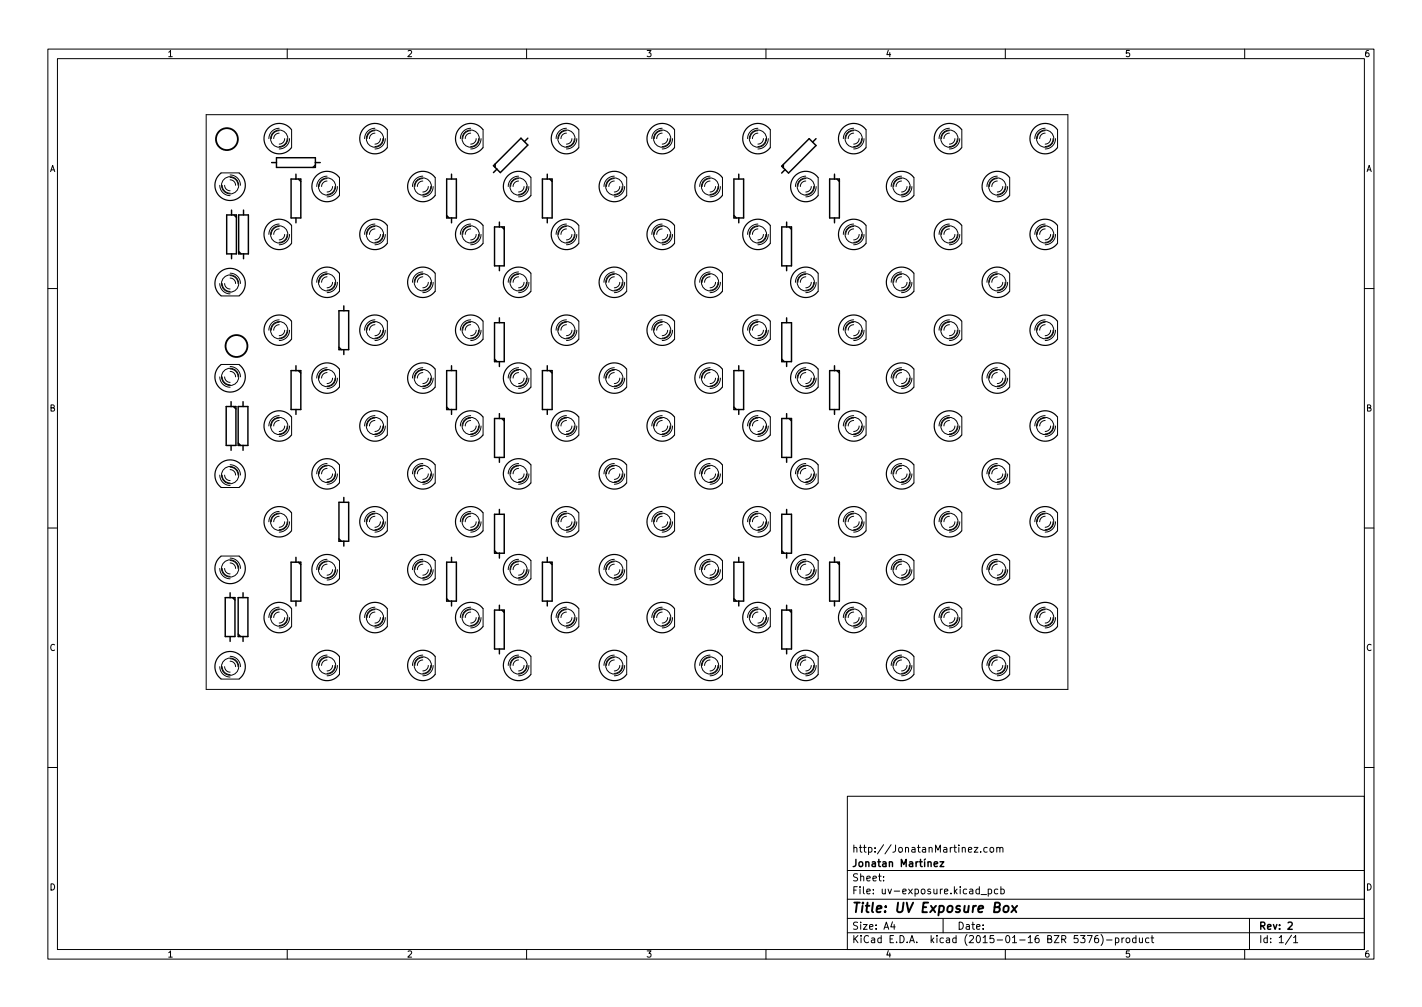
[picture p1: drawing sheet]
<svg xmlns="http://www.w3.org/2000/svg" width="297mm" height="210mm" viewBox="0 0 297 210" stroke-linecap="round" stroke-linejoin="round" font-family="sans-serif">
<defs><g id="words">
<text font-size="2.8" x="178" y="190.6">Title: UV Exposure Box</text>
<g font-size="2.1">
<text x="178" y="178">http://JonatanMartinez.com</text>
<text x="178" y="184">Sheet:</text>
<text x="178" y="181">Jonatan Martínez</text>
<text x="178" y="186.7">File: uv-exposure.kicad_pcb</text>
<text x="178" y="196.9">KiCad E.D.A. kicad (2015-01-16 BZR 5376)-product</text>
<text x="178" y="194.1">Size: A4</text>
<text x="200" y="194.1">Date:</text>
<text x="263" y="194.1">Rev: 2</text>
<text x="263" y="196.9">Id: 1/1</text>
</g>
<g font-size="1.8">
<text x="35" y="11.9">1</text>
<text x="85" y="11.9">2</text>
<text x="135" y="11.9">3</text>
<text x="185" y="11.9">4</text>
<text x="235" y="11.9">5</text>
<text x="285" y="11.9">6</text>
<text x="10.3" y="35.9">A</text>
<text x="285.3" y="35.9">A</text>
<text x="10.3" y="85.9">B</text>
<text x="285.3" y="85.9">B</text>
<text x="10.3" y="135.9">C</text>
<text x="285.3" y="135.9">C</text>
<text x="10.3" y="185.9">D</text>
<text x="285.3" y="185.9">D</text>
<text x="35" y="199.9">1</text>
<text x="85" y="199.9">2</text>
<text x="135" y="199.9">3</text>
<text x="185" y="199.9">4</text>
<text x="235" y="199.9">5</text>
<text x="285" y="199.9">6</text>
</g>
</g></defs>
<g fill="none" stroke="#000" stroke-width=".21">
<path d="M10 10.2h277v190.1h-277zM12 12.2h273v186.1h-273zM60 10.2v2M110 10.2v2M160 10.2v2M210 10.2v2M260 10.2v2M43.1 23.9h180v120h-180zM45.9 38.7a2.16 2.16 0 0 0 2.2 2.1M46.2 36.1h3.8M46.4 38.7a1.65 1.65 0 0 0 1.7 1.6M46.9 38.7a1.14 1.14 0 0 0 1.2 1.1"/>
<path d="M48.1 37.5a1.14 1.14 0 0 1 1.1 1.2M48.1 37a1.65 1.65 0 0 1 1.6 1.7M48.1 36.5a2.16 2.16 0 0 1 2.1 2.2M58.3 27.8a1.14 1.14 0 0 0-1.1 1.1M58.3 27.3a1.65 1.65 0 0 0-1.6 1.6M58.3 26.8a2.16 2.16 0 0 0-2.1 2.1M59.5 28.9a1.14 1.14 0 0 1-1.2 1.2M60 28.9a1.65 1.65 0 0 1-1.7 1.7M60.5 28.9a2.16 2.16 0 0 1-2.2 2.2M60.9 27v3.8M68.3 37.8a1.14 1.14 0 0 0-1.1 1.1M68.3 37.3a1.65 1.65 0 0 0-1.6 1.6"/>
<path d="M68.3 36.8a2.16 2.16 0 0 0-2.1 2.1M69.5 38.9a1.14 1.14 0 0 1-1.2 1.2M70 38.9a1.65 1.65 0 0 1-1.7 1.7M70.5 38.9a2.16 2.16 0 0 1-2.2 2.2M70.9 37v3.8M78.3 27.8a1.14 1.14 0 0 0-1.1 1.1M78.3 27.3a1.65 1.65 0 0 0-1.6 1.6M78.3 26.8a2.16 2.16 0 0 0-2.1 2.1M79.5 28.9a1.14 1.14 0 0 1-1.2 1.2M80 28.9a1.65 1.65 0 0 1-1.7 1.7M80.5 28.9a2.16 2.16 0 0 1-2.2 2.2M80.9 27v3.8"/>
<path d="M88.3 37.8a1.14 1.14 0 0 0-1.1 1.1M88.3 37.3a1.65 1.65 0 0 0-1.6 1.6M88.3 36.8a2.16 2.16 0 0 0-2.1 2.1M89.5 38.9a1.14 1.14 0 0 1-1.2 1.2M90 38.9a1.65 1.65 0 0 1-1.7 1.7M90.5 38.9a2.16 2.16 0 0 1-2.2 2.2M90.9 37v3.8M98.3 27.8a1.14 1.14 0 0 0-1.1 1.1M98.3 27.3a1.65 1.65 0 0 0-1.6 1.6M98.3 26.8a2.16 2.16 0 0 0-2.1 2.1M99.5 28.9a1.14 1.14 0 0 1-1.2 1.2M100 28.9a1.65 1.65 0 0 1-1.7 1.7"/>
<path d="M100.5 28.9a2.16 2.16 0 0 1-2.2 2.2M100.9 27v3.8M108.3 37.8a1.14 1.14 0 0 0-1.1 1.1M108.3 37.3a1.65 1.65 0 0 0-1.6 1.6M108.3 36.8a2.16 2.16 0 0 0-2.1 2.1M109.5 38.9a1.14 1.14 0 0 1-1.2 1.2M110 38.9a1.65 1.65 0 0 1-1.7 1.7M110.5 38.9a2.16 2.16 0 0 1-2.2 2.2M110.9 37v3.8M118.3 27.8a1.14 1.14 0 0 0-1.1 1.1M118.3 27.3a1.65 1.65 0 0 0-1.6 1.6M118.3 26.8a2.16 2.16 0 0 0-2.1 2.1"/>
<path d="M119.5 28.9a1.14 1.14 0 0 1-1.2 1.2M120 28.9a1.65 1.65 0 0 1-1.7 1.7M120.5 28.9a2.16 2.16 0 0 1-2.2 2.2M120.9 27v3.8M128.3 37.8a1.14 1.14 0 0 0-1.1 1.1M128.3 37.3a1.65 1.65 0 0 0-1.6 1.6M128.3 36.8a2.16 2.16 0 0 0-2.1 2.1M129.5 38.9a1.14 1.14 0 0 1-1.2 1.2M130 38.9a1.65 1.65 0 0 1-1.7 1.7M130.5 38.9a2.16 2.16 0 0 1-2.2 2.2M130.9 37v3.8M138.3 27.8a1.14 1.14 0 0 0-1.1 1.1"/>
<path d="M138.3 27.3a1.65 1.65 0 0 0-1.6 1.6M138.3 26.8a2.16 2.16 0 0 0-2.1 2.1M139.5 28.9a1.14 1.14 0 0 1-1.2 1.2M140 28.9a1.65 1.65 0 0 1-1.7 1.7M140.5 28.9a2.16 2.16 0 0 1-2.2 2.2M140.9 27v3.8M148.3 37.8a1.14 1.14 0 0 0-1.1 1.1M148.3 37.3a1.65 1.65 0 0 0-1.6 1.6M148.3 36.8a2.16 2.16 0 0 0-2.1 2.1M149.5 38.9a1.14 1.14 0 0 1-1.2 1.2M150 38.9a1.65 1.65 0 0 1-1.7 1.7M150.5 38.9a2.16 2.16 0 0 1-2.2 2.2"/>
<path d="M150.9 37v3.8M158.3 27.8a1.14 1.14 0 0 0-1.1 1.1M158.3 27.3a1.65 1.65 0 0 0-1.6 1.6M158.3 26.8a2.16 2.16 0 0 0-2.1 2.1M159.5 28.9a1.14 1.14 0 0 1-1.2 1.2M160 28.9a1.65 1.65 0 0 1-1.7 1.7M160.5 28.9a2.16 2.16 0 0 1-2.2 2.2M160.9 27v3.8M168.3 37.8a1.14 1.14 0 0 0-1.1 1.1M168.3 37.3a1.65 1.65 0 0 0-1.6 1.6M168.3 36.8a2.16 2.16 0 0 0-2.1 2.1M169.5 38.9a1.14 1.14 0 0 1-1.2 1.2"/>
<path d="M170 38.9a1.65 1.65 0 0 1-1.7 1.7M170.5 38.9a2.16 2.16 0 0 1-2.2 2.2M170.9 37v3.8M178.3 27.8a1.14 1.14 0 0 0-1.1 1.1M178.3 27.3a1.65 1.65 0 0 0-1.6 1.6M178.3 26.8a2.16 2.16 0 0 0-2.1 2.1M179.5 28.9a1.14 1.14 0 0 1-1.2 1.2M180 28.9a1.65 1.65 0 0 1-1.7 1.7M180.5 28.9a2.16 2.16 0 0 1-2.2 2.2M180.9 27v3.8M188.3 37.8a1.14 1.14 0 0 0-1.1 1.1M188.3 37.3a1.65 1.65 0 0 0-1.6 1.6"/>
<path d="M188.3 36.8a2.16 2.16 0 0 0-2.1 2.1M189.5 38.9a1.14 1.14 0 0 1-1.2 1.2M190 38.9a1.65 1.65 0 0 1-1.7 1.7M190.5 38.9a2.16 2.16 0 0 1-2.2 2.2M190.9 37v3.8M198.3 27.8a1.14 1.14 0 0 0-1.1 1.1M198.3 27.3a1.65 1.65 0 0 0-1.6 1.6M198.3 26.8a2.16 2.16 0 0 0-2.1 2.1M199.5 28.9a1.14 1.14 0 0 1-1.2 1.2M200 28.9a1.65 1.65 0 0 1-1.7 1.7M200.5 28.9a2.16 2.16 0 0 1-2.2 2.2M200.9 27v3.8"/>
<path d="M208.3 37.8a1.14 1.14 0 0 0-1.1 1.1M208.3 37.3a1.65 1.65 0 0 0-1.6 1.6M208.3 36.8a2.16 2.16 0 0 0-2.1 2.1M209.5 38.9a1.14 1.14 0 0 1-1.2 1.2M210 38.9a1.65 1.65 0 0 1-1.7 1.7M210.5 38.9a2.16 2.16 0 0 1-2.2 2.2M210.9 37v3.8M218.3 27.8a1.14 1.14 0 0 0-1.1 1.1M218.3 27.3a1.65 1.65 0 0 0-1.6 1.6M218.3 26.8a2.16 2.16 0 0 0-2.1 2.1M219.5 28.9a1.14 1.14 0 0 1-1.2 1.2M220 28.9a1.65 1.65 0 0 1-1.7 1.7"/>
<path d="M220.5 28.9a2.16 2.16 0 0 1-2.2 2.2M220.9 27v3.8M45.9 59.2a2.16 2.16 0 0 0 2.2 2.2M46.4 59.2a1.65 1.65 0 0 0 1.7 1.6M46.9 59.2a1.14 1.14 0 0 0 1.2 1.1M48.1 58.1a1.14 1.14 0 0 1 1.1 1.1M48.1 57.5a1.65 1.65 0 0 1 1.6 1.7M48.1 57a2.16 2.16 0 0 1 2.1 2.2M58.3 47.8a1.14 1.14 0 0 0-1.1 1.1M58.3 47.3a1.65 1.65 0 0 0-1.6 1.6M58.3 46.8a2.16 2.16 0 0 0-2.1 2.1M59.5 48.9a1.14 1.14 0 0 1-1.2 1.2"/>
<path d="M60 48.9a1.65 1.65 0 0 1-1.7 1.7M60.5 48.9a2.16 2.16 0 0 1-2.2 2.2M60.9 47v3.8M68.3 57.8a1.14 1.14 0 0 0-1.1 1.1M68.3 57.3a1.65 1.65 0 0 0-1.6 1.6M68.3 56.8a2.16 2.16 0 0 0-2.1 2.1M69.5 58.9a1.14 1.14 0 0 1-1.2 1.2M70 58.9a1.65 1.65 0 0 1-1.7 1.7M70.5 58.9a2.16 2.16 0 0 1-2.2 2.2M70.9 57v3.8M78.3 47.8a1.14 1.14 0 0 0-1.1 1.1M78.3 47.3a1.65 1.65 0 0 0-1.6 1.6"/>
<path d="M78.3 46.8a2.16 2.16 0 0 0-2.1 2.1M79.5 48.9a1.14 1.14 0 0 1-1.2 1.2M80 48.9a1.65 1.65 0 0 1-1.7 1.7M80.5 48.9a2.16 2.16 0 0 1-2.2 2.2M80.9 47v3.8M88.3 57.8a1.14 1.14 0 0 0-1.1 1.1M88.3 57.3a1.65 1.65 0 0 0-1.6 1.6M88.3 56.8a2.16 2.16 0 0 0-2.1 2.1M89.5 58.9a1.14 1.14 0 0 1-1.2 1.2M90 58.9a1.65 1.65 0 0 1-1.7 1.7M90.5 58.9a2.16 2.16 0 0 1-2.2 2.2M90.9 57v3.8"/>
<path d="M98.3 47.8a1.14 1.14 0 0 0-1.1 1.1M98.3 47.3a1.65 1.65 0 0 0-1.6 1.6M98.3 46.8a2.16 2.16 0 0 0-2.1 2.1M99.5 48.9a1.14 1.14 0 0 1-1.2 1.2M100 48.9a1.65 1.65 0 0 1-1.7 1.7M100.5 48.9a2.16 2.16 0 0 1-2.2 2.2M100.9 47v3.8M108.3 57.8a1.14 1.14 0 0 0-1.1 1.1M108.3 57.3a1.65 1.65 0 0 0-1.6 1.6M108.3 56.8a2.16 2.16 0 0 0-2.1 2.1M109.5 58.9a1.14 1.14 0 0 1-1.2 1.2M110 58.9a1.65 1.65 0 0 1-1.7 1.7"/>
<path d="M110.5 58.9a2.16 2.16 0 0 1-2.2 2.2M110.9 57v3.8M118.3 47.8a1.14 1.14 0 0 0-1.1 1.1M118.3 47.3a1.65 1.65 0 0 0-1.6 1.6M118.3 46.8a2.16 2.16 0 0 0-2.1 2.1M119.5 48.9a1.14 1.14 0 0 1-1.2 1.2M120 48.9a1.65 1.65 0 0 1-1.7 1.7M120.5 48.9a2.16 2.16 0 0 1-2.2 2.2M120.9 47v3.8M128.3 57.8a1.14 1.14 0 0 0-1.1 1.1M128.3 57.3a1.65 1.65 0 0 0-1.6 1.6M128.3 56.8a2.16 2.16 0 0 0-2.1 2.1"/>
<path d="M129.5 58.9a1.14 1.14 0 0 1-1.2 1.2M130 58.9a1.65 1.65 0 0 1-1.7 1.7M130.5 58.9a2.16 2.16 0 0 1-2.2 2.2M130.9 57v3.8M138.3 47.8a1.14 1.14 0 0 0-1.1 1.1M138.3 47.3a1.65 1.65 0 0 0-1.6 1.6M138.3 46.8a2.16 2.16 0 0 0-2.1 2.1M139.5 48.9a1.14 1.14 0 0 1-1.2 1.2M140 48.9a1.65 1.65 0 0 1-1.7 1.7M140.5 48.9a2.16 2.16 0 0 1-2.2 2.2M140.9 47v3.8M148.3 57.8a1.14 1.14 0 0 0-1.1 1.1"/>
<path d="M148.3 57.3a1.65 1.65 0 0 0-1.6 1.6M148.3 56.8a2.16 2.16 0 0 0-2.1 2.1M149.5 58.9a1.14 1.14 0 0 1-1.2 1.2M150 58.9a1.65 1.65 0 0 1-1.7 1.7M150.5 58.9a2.16 2.16 0 0 1-2.2 2.2M150.9 57v3.8M158.3 47.8a1.14 1.14 0 0 0-1.1 1.1M158.3 47.3a1.65 1.65 0 0 0-1.6 1.6M158.3 46.8a2.16 2.16 0 0 0-2.1 2.1M159.5 48.9a1.14 1.14 0 0 1-1.2 1.2M160 48.9a1.65 1.65 0 0 1-1.7 1.7M160.5 48.9a2.16 2.16 0 0 1-2.2 2.2"/>
<path d="M160.9 47v3.8M168.3 57.8a1.14 1.14 0 0 0-1.1 1.1M168.3 57.3a1.65 1.65 0 0 0-1.6 1.6M168.3 56.8a2.16 2.16 0 0 0-2.1 2.1M169.5 58.9a1.14 1.14 0 0 1-1.2 1.2M170 58.9a1.65 1.65 0 0 1-1.7 1.7M170.5 58.9a2.16 2.16 0 0 1-2.2 2.2M170.9 57v3.8M178.3 47.8a1.14 1.14 0 0 0-1.1 1.1M178.3 47.3a1.65 1.65 0 0 0-1.6 1.6M178.3 46.8a2.16 2.16 0 0 0-2.1 2.1M179.5 48.9a1.14 1.14 0 0 1-1.2 1.2"/>
<path d="M180 48.9a1.65 1.65 0 0 1-1.7 1.7M180.5 48.9a2.16 2.16 0 0 1-2.2 2.2M180.9 47v3.8M188.3 57.8a1.14 1.14 0 0 0-1.1 1.1M188.3 57.3a1.65 1.65 0 0 0-1.6 1.6M188.3 56.8a2.16 2.16 0 0 0-2.1 2.1M189.5 58.9a1.14 1.14 0 0 1-1.2 1.2M190 58.9a1.65 1.65 0 0 1-1.7 1.7M190.5 58.9a2.16 2.16 0 0 1-2.2 2.2M190.9 57v3.8M198.3 47.8a1.14 1.14 0 0 0-1.1 1.1M198.3 47.3a1.65 1.65 0 0 0-1.6 1.6"/>
<path d="M198.3 46.8a2.16 2.16 0 0 0-2.1 2.1M199.5 48.9a1.14 1.14 0 0 1-1.2 1.2M200 48.9a1.65 1.65 0 0 1-1.7 1.7M200.5 48.9a2.16 2.16 0 0 1-2.2 2.2M200.9 47v3.8M208.3 57.8a1.14 1.14 0 0 0-1.1 1.1M208.3 57.3a1.65 1.65 0 0 0-1.6 1.6M208.3 56.8a2.16 2.16 0 0 0-2.1 2.1M209.5 58.9a1.14 1.14 0 0 1-1.2 1.2M210 58.9a1.65 1.65 0 0 1-1.7 1.7M210.5 58.9a2.16 2.16 0 0 1-2.2 2.2M210.9 57v3.8"/>
<path d="M218.3 47.8a1.14 1.14 0 0 0-1.1 1.1M218.3 47.3a1.65 1.65 0 0 0-1.6 1.6M218.3 46.8a2.16 2.16 0 0 0-2.1 2.1M219.5 48.9a1.14 1.14 0 0 1-1.2 1.2M220 48.9a1.65 1.65 0 0 1-1.7 1.7M220.5 48.9a2.16 2.16 0 0 1-2.2 2.2M220.9 47v3.8M10 60.2h2M45.9 78.7a2.16 2.16 0 0 0 2.2 2.1M46.2 61.8h3.8M46.2 76.1h3.8M46.4 78.7a1.65 1.65 0 0 0 1.7 1.6"/>
<path d="M46.9 78.7a1.14 1.14 0 0 0 1.2 1.1M48.1 77.5a1.14 1.14 0 0 1 1.1 1.2M48.1 77a1.65 1.65 0 0 1 1.6 1.7M48.1 76.5a2.16 2.16 0 0 1 2.1 2.2M58.3 67.8a1.14 1.14 0 0 0-1.1 1.1M58.3 67.3a1.65 1.65 0 0 0-1.6 1.6M58.3 66.8a2.16 2.16 0 0 0-2.1 2.1M59.5 68.9a1.14 1.14 0 0 1-1.2 1.2M60 68.9a1.65 1.65 0 0 1-1.7 1.7M60.5 68.9a2.16 2.16 0 0 1-2.2 2.2M60.9 67v3.8M68.3 77.8a1.14 1.14 0 0 0-1.1 1.1"/>
<path d="M68.3 77.3a1.65 1.65 0 0 0-1.6 1.6M68.3 76.8a2.16 2.16 0 0 0-2.1 2.1M69.5 78.9a1.14 1.14 0 0 1-1.2 1.2M70 78.9a1.65 1.65 0 0 1-1.7 1.7M70.5 78.9a2.16 2.16 0 0 1-2.2 2.2M70.9 77v3.8M78.3 67.8a1.14 1.14 0 0 0-1.1 1.1M78.3 67.3a1.65 1.65 0 0 0-1.6 1.6M78.3 66.8a2.16 2.16 0 0 0-2.1 2.1M79.5 68.9a1.14 1.14 0 0 1-1.2 1.2M80 68.9a1.65 1.65 0 0 1-1.7 1.7M80.5 68.9a2.16 2.16 0 0 1-2.2 2.2"/>
<path d="M80.9 67v3.8M88.3 77.8a1.14 1.14 0 0 0-1.1 1.1M88.3 77.3a1.65 1.65 0 0 0-1.6 1.6M88.3 76.8a2.16 2.16 0 0 0-2.1 2.1M89.5 78.9a1.14 1.14 0 0 1-1.2 1.2M90 78.9a1.65 1.65 0 0 1-1.7 1.7M90.5 78.9a2.16 2.16 0 0 1-2.2 2.2M90.9 77v3.8M98.3 67.8a1.14 1.14 0 0 0-1.1 1.1M98.3 67.3a1.65 1.65 0 0 0-1.6 1.6M98.3 66.8a2.16 2.16 0 0 0-2.1 2.1M99.5 68.9a1.14 1.14 0 0 1-1.2 1.2"/>
<path d="M100 68.9a1.65 1.65 0 0 1-1.7 1.7M100.5 68.9a2.16 2.16 0 0 1-2.2 2.2M100.9 67v3.8M108.3 77.8a1.14 1.14 0 0 0-1.1 1.1M108.3 77.3a1.65 1.65 0 0 0-1.6 1.6M108.3 76.8a2.16 2.16 0 0 0-2.1 2.1M109.5 78.9a1.14 1.14 0 0 1-1.2 1.2M110 78.9a1.65 1.65 0 0 1-1.7 1.7M110.5 78.9a2.16 2.16 0 0 1-2.2 2.2M110.9 77v3.8M118.3 67.8a1.14 1.14 0 0 0-1.1 1.1M118.3 67.3a1.65 1.65 0 0 0-1.6 1.6"/>
<path d="M118.3 66.8a2.16 2.16 0 0 0-2.1 2.1M119.5 68.9a1.14 1.14 0 0 1-1.2 1.2M120 68.9a1.65 1.65 0 0 1-1.7 1.7M120.5 68.9a2.16 2.16 0 0 1-2.2 2.2M120.9 67v3.8M128.3 77.8a1.14 1.14 0 0 0-1.1 1.1M128.3 77.3a1.65 1.65 0 0 0-1.6 1.6M128.3 76.8a2.16 2.16 0 0 0-2.1 2.1M129.5 78.9a1.14 1.14 0 0 1-1.2 1.2M130 78.9a1.65 1.65 0 0 1-1.7 1.7M130.5 78.9a2.16 2.16 0 0 1-2.2 2.2M130.9 77v3.8"/>
<path d="M138.3 67.8a1.14 1.14 0 0 0-1.1 1.1M138.3 67.3a1.65 1.65 0 0 0-1.6 1.6M138.3 66.8a2.16 2.16 0 0 0-2.1 2.1M139.5 68.9a1.14 1.14 0 0 1-1.2 1.2M140 68.9a1.65 1.65 0 0 1-1.7 1.7M140.5 68.9a2.16 2.16 0 0 1-2.2 2.2M140.9 67v3.8M148.3 77.8a1.14 1.14 0 0 0-1.1 1.1M148.3 77.3a1.65 1.65 0 0 0-1.6 1.6M148.3 76.8a2.16 2.16 0 0 0-2.1 2.1M149.5 78.9a1.14 1.14 0 0 1-1.2 1.2M150 78.9a1.65 1.65 0 0 1-1.7 1.7"/>
<path d="M150.5 78.9a2.16 2.16 0 0 1-2.2 2.2M150.9 77v3.8M158.3 67.8a1.14 1.14 0 0 0-1.1 1.1M158.3 67.3a1.65 1.65 0 0 0-1.6 1.6M158.3 66.8a2.16 2.16 0 0 0-2.1 2.1M159.5 68.9a1.14 1.14 0 0 1-1.2 1.2M160 68.9a1.65 1.65 0 0 1-1.7 1.7M160.5 68.9a2.16 2.16 0 0 1-2.2 2.2M160.9 67v3.8M168.3 77.8a1.14 1.14 0 0 0-1.1 1.1M168.3 77.3a1.65 1.65 0 0 0-1.6 1.6M168.3 76.8a2.16 2.16 0 0 0-2.1 2.1"/>
<path d="M169.5 78.9a1.14 1.14 0 0 1-1.2 1.2M170 78.9a1.65 1.65 0 0 1-1.7 1.7M170.5 78.9a2.16 2.16 0 0 1-2.2 2.2M170.9 77v3.8M178.3 67.8a1.14 1.14 0 0 0-1.1 1.1M178.3 67.3a1.65 1.65 0 0 0-1.6 1.6M178.3 66.8a2.16 2.16 0 0 0-2.1 2.1M179.5 68.9a1.14 1.14 0 0 1-1.2 1.2M180 68.9a1.65 1.65 0 0 1-1.7 1.7M180.5 68.9a2.16 2.16 0 0 1-2.2 2.2M180.9 67v3.8M188.3 77.8a1.14 1.14 0 0 0-1.1 1.1"/>
<path d="M188.3 77.3a1.65 1.65 0 0 0-1.6 1.6M188.3 76.8a2.16 2.16 0 0 0-2.1 2.1M189.5 78.9a1.14 1.14 0 0 1-1.2 1.2M190 78.9a1.65 1.65 0 0 1-1.7 1.7M190.5 78.9a2.16 2.16 0 0 1-2.2 2.2M190.9 77v3.8M198.3 67.8a1.14 1.14 0 0 0-1.1 1.1M198.3 67.3a1.65 1.65 0 0 0-1.6 1.6M198.3 66.8a2.16 2.16 0 0 0-2.1 2.1M199.5 68.9a1.14 1.14 0 0 1-1.2 1.2M200 68.9a1.65 1.65 0 0 1-1.7 1.7M200.5 68.9a2.16 2.16 0 0 1-2.2 2.2"/>
<path d="M200.9 67v3.8M208.3 77.8a1.14 1.14 0 0 0-1.1 1.1M208.3 77.3a1.65 1.65 0 0 0-1.6 1.6M208.3 76.8a2.16 2.16 0 0 0-2.1 2.1M209.5 78.9a1.14 1.14 0 0 1-1.2 1.2M210 78.9a1.65 1.65 0 0 1-1.7 1.7M210.5 78.9a2.16 2.16 0 0 1-2.2 2.2M210.9 77v3.8M218.3 67.8a1.14 1.14 0 0 0-1.1 1.1M218.3 67.3a1.65 1.65 0 0 0-1.6 1.6M218.3 66.8a2.16 2.16 0 0 0-2.1 2.1M219.5 68.9a1.14 1.14 0 0 1-1.2 1.2"/>
<path d="M220 68.9a1.65 1.65 0 0 1-1.7 1.7M220.5 68.9a2.16 2.16 0 0 1-2.2 2.2M220.9 67v3.8M285 60.2h2M45.9 99.2a2.16 2.16 0 0 0 2.2 2.2M46.4 99.2a1.65 1.65 0 0 0 1.7 1.6M46.9 99.2a1.14 1.14 0 0 0 1.2 1.1M48.1 98.1a1.14 1.14 0 0 1 1.1 1.1M48.1 97.5a1.65 1.65 0 0 1 1.6 1.7M48.1 97a2.16 2.16 0 0 1 2.1 2.2M58.3 87.8a1.14 1.14 0 0 0-1.1 1.1M58.3 87.3a1.65 1.65 0 0 0-1.6 1.6"/>
<path d="M58.3 86.8a2.16 2.16 0 0 0-2.1 2.1M59.5 88.9a1.14 1.14 0 0 1-1.2 1.2M60 88.9a1.65 1.65 0 0 1-1.7 1.7M60.5 88.9a2.16 2.16 0 0 1-2.2 2.2M60.9 87v3.8M68.3 97.8a1.14 1.14 0 0 0-1.1 1.1M68.3 97.3a1.65 1.65 0 0 0-1.6 1.6M68.3 96.8a2.16 2.16 0 0 0-2.1 2.1M69.5 98.9a1.14 1.14 0 0 1-1.2 1.2M70 98.9a1.65 1.65 0 0 1-1.7 1.7M70.5 98.9a2.16 2.16 0 0 1-2.2 2.2M70.9 97v3.8"/>
<path d="M78.3 87.8a1.14 1.14 0 0 0-1.1 1.1M78.3 87.3a1.65 1.65 0 0 0-1.6 1.6M78.3 86.8a2.16 2.16 0 0 0-2.1 2.1M79.5 88.9a1.14 1.14 0 0 1-1.2 1.2M80 88.9a1.65 1.65 0 0 1-1.7 1.7M80.5 88.9a2.16 2.16 0 0 1-2.2 2.2M80.9 87v3.8M88.3 97.8a1.14 1.14 0 0 0-1.1 1.1M88.3 97.3a1.65 1.65 0 0 0-1.6 1.6M88.3 96.8a2.16 2.16 0 0 0-2.1 2.1M89.5 98.9a1.14 1.14 0 0 1-1.2 1.2M90 98.9a1.65 1.65 0 0 1-1.7 1.7"/>
<path d="M90.5 98.9a2.16 2.16 0 0 1-2.2 2.2M90.9 97v3.8M98.3 87.8a1.14 1.14 0 0 0-1.1 1.1M98.3 87.3a1.65 1.65 0 0 0-1.6 1.6M98.3 86.8a2.16 2.16 0 0 0-2.1 2.1M99.5 88.9a1.14 1.14 0 0 1-1.2 1.2M100 88.9a1.65 1.65 0 0 1-1.7 1.7M100.5 88.9a2.16 2.16 0 0 1-2.2 2.2M100.9 87v3.8M108.3 97.8a1.14 1.14 0 0 0-1.1 1.1M108.3 97.3a1.65 1.65 0 0 0-1.6 1.6M108.3 96.8a2.16 2.16 0 0 0-2.1 2.1"/>
<path d="M109.5 98.9a1.14 1.14 0 0 1-1.2 1.2M110 98.9a1.65 1.65 0 0 1-1.7 1.7M110.5 98.9a2.16 2.16 0 0 1-2.2 2.2M110.9 97v3.8M118.3 87.8a1.14 1.14 0 0 0-1.1 1.1M118.3 87.3a1.65 1.65 0 0 0-1.6 1.6M118.3 86.8a2.16 2.16 0 0 0-2.1 2.1M119.5 88.9a1.14 1.14 0 0 1-1.2 1.2M120 88.9a1.65 1.65 0 0 1-1.7 1.7M120.5 88.9a2.16 2.16 0 0 1-2.2 2.2M120.9 87v3.8M128.3 97.8a1.14 1.14 0 0 0-1.1 1.1"/>
<path d="M128.3 97.3a1.65 1.65 0 0 0-1.6 1.6M128.3 96.8a2.16 2.16 0 0 0-2.1 2.1M129.5 98.9a1.14 1.14 0 0 1-1.2 1.2M130 98.9a1.65 1.65 0 0 1-1.7 1.7M130.5 98.9a2.16 2.16 0 0 1-2.2 2.2M130.9 97v3.8M138.3 87.8a1.14 1.14 0 0 0-1.1 1.1M138.3 87.3a1.65 1.65 0 0 0-1.6 1.6M138.3 86.8a2.16 2.16 0 0 0-2.1 2.1M139.5 88.9a1.14 1.14 0 0 1-1.2 1.2M140 88.9a1.65 1.65 0 0 1-1.7 1.7M140.5 88.9a2.16 2.16 0 0 1-2.2 2.2"/>
<path d="M140.9 87v3.8M148.3 97.8a1.14 1.14 0 0 0-1.1 1.1M148.3 97.3a1.65 1.65 0 0 0-1.6 1.6M148.3 96.8a2.16 2.16 0 0 0-2.1 2.1M149.5 98.9a1.14 1.14 0 0 1-1.2 1.2M150 98.9a1.65 1.65 0 0 1-1.7 1.7M150.5 98.9a2.16 2.16 0 0 1-2.2 2.2M150.9 97v3.8M158.3 87.8a1.14 1.14 0 0 0-1.1 1.1M158.3 87.3a1.65 1.65 0 0 0-1.6 1.6M158.3 86.8a2.16 2.16 0 0 0-2.1 2.1M159.5 88.9a1.14 1.14 0 0 1-1.2 1.2"/>
<path d="M160 88.9a1.65 1.65 0 0 1-1.7 1.7M160.5 88.9a2.16 2.16 0 0 1-2.2 2.2M160.9 87v3.8M168.3 97.8a1.14 1.14 0 0 0-1.1 1.1M168.3 97.3a1.65 1.65 0 0 0-1.6 1.6M168.3 96.8a2.16 2.16 0 0 0-2.1 2.1M169.5 98.9a1.14 1.14 0 0 1-1.2 1.2M170 98.9a1.65 1.65 0 0 1-1.7 1.7M170.5 98.9a2.16 2.16 0 0 1-2.2 2.2M170.9 97v3.8M178.3 87.8a1.14 1.14 0 0 0-1.1 1.1M178.3 87.3a1.65 1.65 0 0 0-1.6 1.6"/>
<path d="M178.3 86.8a2.16 2.16 0 0 0-2.1 2.1M179.5 88.9a1.14 1.14 0 0 1-1.2 1.2M180 88.9a1.65 1.65 0 0 1-1.7 1.7M180.5 88.9a2.16 2.16 0 0 1-2.2 2.2M180.9 87v3.8M188.3 97.8a1.14 1.14 0 0 0-1.1 1.1M188.3 97.3a1.65 1.65 0 0 0-1.6 1.6M188.3 96.8a2.16 2.16 0 0 0-2.1 2.1M189.5 98.9a1.14 1.14 0 0 1-1.2 1.2M190 98.9a1.65 1.65 0 0 1-1.7 1.7M190.5 98.9a2.16 2.16 0 0 1-2.2 2.2M190.9 97v3.8"/>
<path d="M198.3 87.8a1.14 1.14 0 0 0-1.1 1.1M198.3 87.3a1.65 1.65 0 0 0-1.6 1.6M198.3 86.8a2.16 2.16 0 0 0-2.1 2.1M199.5 88.9a1.14 1.14 0 0 1-1.2 1.2M200 88.9a1.65 1.65 0 0 1-1.7 1.7M200.5 88.9a2.16 2.16 0 0 1-2.2 2.2M200.9 87v3.8M208.3 97.8a1.14 1.14 0 0 0-1.1 1.1M208.3 97.3a1.65 1.65 0 0 0-1.6 1.6M208.3 96.8a2.16 2.16 0 0 0-2.1 2.1M209.5 98.9a1.14 1.14 0 0 1-1.2 1.2M210 98.9a1.65 1.65 0 0 1-1.7 1.7"/>
<path d="M210.5 98.9a2.16 2.16 0 0 1-2.2 2.2M210.9 97v3.8M218.3 87.8a1.14 1.14 0 0 0-1.1 1.1M218.3 87.3a1.65 1.65 0 0 0-1.6 1.6M218.3 86.8a2.16 2.16 0 0 0-2.1 2.1M219.5 88.9a1.14 1.14 0 0 1-1.2 1.2M220 88.9a1.65 1.65 0 0 1-1.7 1.7M220.5 88.9a2.16 2.16 0 0 1-2.2 2.2M220.9 87v3.8M10 110.2h2M45.9 118.7a2.16 2.16 0 0 0 2.2 2.1M46.2 101.8h3.8"/>
<path d="M46.2 116.1h3.8M46.4 118.7a1.65 1.65 0 0 0 1.7 1.6M46.9 118.7a1.14 1.14 0 0 0 1.2 1.1M48.1 117.5a1.14 1.14 0 0 1 1.1 1.2M48.1 117a1.65 1.65 0 0 1 1.6 1.7M48.1 116.5a2.16 2.16 0 0 1 2.1 2.2M58.3 107.8a1.14 1.14 0 0 0-1.1 1.1M58.3 107.3a1.65 1.65 0 0 0-1.6 1.6M58.3 106.8a2.16 2.16 0 0 0-2.1 2.1M59.5 108.9a1.14 1.14 0 0 1-1.2 1.2M60 108.9a1.65 1.65 0 0 1-1.7 1.7M60.5 108.9a2.16 2.16 0 0 1-2.2 2.2"/>
<path d="M60.9 107v3.8M68.3 117.8a1.14 1.14 0 0 0-1.1 1.1M68.3 117.3a1.65 1.65 0 0 0-1.6 1.6M68.3 116.8a2.16 2.16 0 0 0-2.1 2.1M69.5 118.9a1.14 1.14 0 0 1-1.2 1.2M70 118.9a1.65 1.65 0 0 1-1.7 1.7M70.5 118.9a2.16 2.16 0 0 1-2.2 2.2M70.9 117v3.8M78.3 107.8a1.14 1.14 0 0 0-1.1 1.1M78.3 107.3a1.65 1.65 0 0 0-1.6 1.6M78.3 106.8a2.16 2.16 0 0 0-2.1 2.1M79.5 108.9a1.14 1.14 0 0 1-1.2 1.2"/>
<path d="M80 108.9a1.65 1.65 0 0 1-1.7 1.7M80.5 108.9a2.16 2.16 0 0 1-2.2 2.2M80.9 107v3.8M88.3 117.8a1.14 1.14 0 0 0-1.1 1.1M88.3 117.3a1.65 1.65 0 0 0-1.6 1.6M88.3 116.8a2.16 2.16 0 0 0-2.1 2.1M89.5 118.9a1.14 1.14 0 0 1-1.2 1.2M90 118.9a1.65 1.65 0 0 1-1.7 1.7M90.5 118.9a2.16 2.16 0 0 1-2.2 2.2M90.9 117v3.8M98.3 107.8a1.14 1.14 0 0 0-1.1 1.1M98.3 107.3a1.65 1.65 0 0 0-1.6 1.6"/>
<path d="M98.3 106.8a2.16 2.16 0 0 0-2.1 2.1M99.5 108.9a1.14 1.14 0 0 1-1.2 1.2M100 108.9a1.65 1.65 0 0 1-1.7 1.7M100.5 108.9a2.16 2.16 0 0 1-2.2 2.2M100.9 107v3.8M108.3 117.8a1.14 1.14 0 0 0-1.1 1.1M108.3 117.3a1.65 1.65 0 0 0-1.6 1.6M108.3 116.8a2.16 2.16 0 0 0-2.1 2.1M109.5 118.9a1.14 1.14 0 0 1-1.2 1.2M110 118.9a1.65 1.65 0 0 1-1.7 1.7M110.5 118.9a2.16 2.16 0 0 1-2.2 2.2M110.9 117v3.8"/>
<path d="M118.3 107.8a1.14 1.14 0 0 0-1.1 1.1M118.3 107.3a1.65 1.65 0 0 0-1.6 1.6M118.3 106.8a2.16 2.16 0 0 0-2.1 2.1M119.5 108.9a1.14 1.14 0 0 1-1.2 1.2M120 108.9a1.65 1.65 0 0 1-1.7 1.7M120.5 108.9a2.16 2.16 0 0 1-2.2 2.2M120.9 107v3.8M128.3 117.8a1.14 1.14 0 0 0-1.1 1.1M128.3 117.3a1.65 1.65 0 0 0-1.6 1.6M128.3 116.8a2.16 2.16 0 0 0-2.1 2.1M129.5 118.9a1.14 1.14 0 0 1-1.2 1.2M130 118.9a1.65 1.65 0 0 1-1.7 1.7"/>
<path d="M130.5 118.9a2.16 2.16 0 0 1-2.2 2.2M130.9 117v3.8M138.3 107.8a1.14 1.14 0 0 0-1.1 1.1M138.3 107.3a1.65 1.65 0 0 0-1.6 1.6M138.3 106.8a2.16 2.16 0 0 0-2.1 2.1M139.5 108.9a1.14 1.14 0 0 1-1.2 1.2M140 108.9a1.65 1.65 0 0 1-1.7 1.7M140.5 108.9a2.16 2.16 0 0 1-2.2 2.2M140.9 107v3.8M148.3 117.8a1.14 1.14 0 0 0-1.1 1.1M148.3 117.3a1.65 1.65 0 0 0-1.6 1.6M148.3 116.8a2.16 2.16 0 0 0-2.1 2.1"/>
<path d="M149.5 118.9a1.14 1.14 0 0 1-1.2 1.2M150 118.9a1.65 1.65 0 0 1-1.7 1.7M150.5 118.9a2.16 2.16 0 0 1-2.2 2.2M150.9 117v3.8M158.3 107.8a1.14 1.14 0 0 0-1.1 1.1M158.3 107.3a1.65 1.65 0 0 0-1.6 1.6M158.3 106.8a2.16 2.16 0 0 0-2.1 2.1M159.5 108.9a1.14 1.14 0 0 1-1.2 1.2M160 108.9a1.65 1.65 0 0 1-1.7 1.7M160.5 108.9a2.16 2.16 0 0 1-2.2 2.2M160.9 107v3.8M168.3 117.8a1.14 1.14 0 0 0-1.1 1.1"/>
<path d="M168.3 117.3a1.65 1.65 0 0 0-1.6 1.6M168.3 116.8a2.16 2.16 0 0 0-2.1 2.1M169.5 118.9a1.14 1.14 0 0 1-1.2 1.2M170 118.9a1.65 1.65 0 0 1-1.7 1.7M170.5 118.9a2.16 2.16 0 0 1-2.2 2.2M170.9 117v3.8M178.3 107.8a1.14 1.14 0 0 0-1.1 1.1M178.3 107.3a1.65 1.65 0 0 0-1.6 1.6M178.3 106.8a2.16 2.16 0 0 0-2.1 2.1M179.5 108.9a1.14 1.14 0 0 1-1.2 1.2M180 108.9a1.65 1.65 0 0 1-1.7 1.7M180.5 108.9a2.16 2.16 0 0 1-2.2 2.2"/>
<path d="M180.9 107v3.8M188.3 117.8a1.14 1.14 0 0 0-1.1 1.1M188.3 117.3a1.65 1.65 0 0 0-1.6 1.6M188.3 116.8a2.16 2.16 0 0 0-2.1 2.1M189.5 118.9a1.14 1.14 0 0 1-1.2 1.2M190 118.9a1.65 1.65 0 0 1-1.7 1.7M190.5 118.9a2.16 2.16 0 0 1-2.2 2.2M190.9 117v3.8M198.3 107.8a1.14 1.14 0 0 0-1.1 1.1M198.3 107.3a1.65 1.65 0 0 0-1.6 1.6M198.3 106.8a2.16 2.16 0 0 0-2.1 2.1M199.5 108.9a1.14 1.14 0 0 1-1.2 1.2"/>
<path d="M200 108.9a1.65 1.65 0 0 1-1.7 1.7M200.5 108.9a2.16 2.16 0 0 1-2.2 2.2M200.9 107v3.8M208.3 117.8a1.14 1.14 0 0 0-1.1 1.1M208.3 117.3a1.65 1.65 0 0 0-1.6 1.6M208.3 116.8a2.16 2.16 0 0 0-2.1 2.1M209.5 118.9a1.14 1.14 0 0 1-1.2 1.2M210 118.9a1.65 1.65 0 0 1-1.7 1.7M210.5 118.9a2.16 2.16 0 0 1-2.2 2.2M210.9 117v3.8M218.3 107.8a1.14 1.14 0 0 0-1.1 1.1M218.3 107.3a1.65 1.65 0 0 0-1.6 1.6"/>
<path d="M218.3 106.8a2.16 2.16 0 0 0-2.1 2.1M219.5 108.9a1.14 1.14 0 0 1-1.2 1.2M220 108.9a1.65 1.65 0 0 1-1.7 1.7M220.5 108.9a2.16 2.16 0 0 1-2.2 2.2M220.9 107v3.8M285 110.2h2M45.9 139.2a2.16 2.16 0 0 0 2.2 2.2M46.4 139.2a1.65 1.65 0 0 0 1.7 1.6M46.9 139.2a1.14 1.14 0 0 0 1.2 1.1M48.1 138.1a1.14 1.14 0 0 1 1.1 1.1M48.1 137.5a1.65 1.65 0 0 1 1.6 1.7M48.1 137a2.16 2.16 0 0 1 2.1 2.2"/>
<path d="M58.3 127.8a1.14 1.14 0 0 0-1.1 1.1M58.3 127.3a1.65 1.65 0 0 0-1.6 1.6M58.3 126.8a2.16 2.16 0 0 0-2.1 2.1M59.5 128.9a1.14 1.14 0 0 1-1.2 1.2M60 128.9a1.65 1.65 0 0 1-1.7 1.7M60.5 128.9a2.16 2.16 0 0 1-2.2 2.2M60.9 127v3.8M68.3 137.8a1.14 1.14 0 0 0-1.1 1.1M68.3 137.3a1.65 1.65 0 0 0-1.6 1.6M68.3 136.8a2.16 2.16 0 0 0-2.1 2.1M69.5 138.9a1.14 1.14 0 0 1-1.2 1.2M70 138.9a1.65 1.65 0 0 1-1.7 1.7"/>
<path d="M70.5 138.9a2.16 2.16 0 0 1-2.2 2.2M70.9 137v3.8M78.3 127.8a1.14 1.14 0 0 0-1.1 1.1M78.3 127.3a1.65 1.65 0 0 0-1.6 1.6M78.3 126.8a2.16 2.16 0 0 0-2.1 2.1M79.5 128.9a1.14 1.14 0 0 1-1.2 1.2M80 128.9a1.65 1.65 0 0 1-1.7 1.7M80.5 128.9a2.16 2.16 0 0 1-2.2 2.2M80.9 127v3.8M88.3 137.8a1.14 1.14 0 0 0-1.1 1.1M88.3 137.3a1.65 1.65 0 0 0-1.6 1.6M88.3 136.8a2.16 2.16 0 0 0-2.1 2.1"/>
<path d="M89.5 138.9a1.14 1.14 0 0 1-1.2 1.2M90 138.9a1.65 1.65 0 0 1-1.7 1.7M90.5 138.9a2.16 2.16 0 0 1-2.2 2.2M90.9 137v3.8M98.3 127.8a1.14 1.14 0 0 0-1.1 1.1M98.3 127.3a1.65 1.65 0 0 0-1.6 1.6M98.3 126.8a2.16 2.16 0 0 0-2.1 2.1M99.5 128.9a1.14 1.14 0 0 1-1.2 1.2M100 128.9a1.65 1.65 0 0 1-1.7 1.7M100.5 128.9a2.16 2.16 0 0 1-2.2 2.2M100.9 127v3.8M108.3 137.8a1.14 1.14 0 0 0-1.1 1.1"/>
<path d="M108.3 137.3a1.65 1.65 0 0 0-1.6 1.6M108.3 136.8a2.16 2.16 0 0 0-2.1 2.1M109.5 138.9a1.14 1.14 0 0 1-1.2 1.2M110 138.9a1.65 1.65 0 0 1-1.7 1.7M110.5 138.9a2.16 2.16 0 0 1-2.2 2.2M110.9 137v3.8M118.3 127.8a1.14 1.14 0 0 0-1.1 1.1M118.3 127.3a1.65 1.65 0 0 0-1.6 1.6M118.3 126.8a2.16 2.16 0 0 0-2.1 2.1M119.5 128.9a1.14 1.14 0 0 1-1.2 1.2M120 128.9a1.65 1.65 0 0 1-1.7 1.7M120.5 128.9a2.16 2.16 0 0 1-2.2 2.2"/>
<path d="M120.9 127v3.8M128.3 137.8a1.14 1.14 0 0 0-1.1 1.1M128.3 137.3a1.65 1.65 0 0 0-1.6 1.6M128.3 136.8a2.16 2.16 0 0 0-2.1 2.1M129.5 138.9a1.14 1.14 0 0 1-1.2 1.2M130 138.9a1.65 1.65 0 0 1-1.7 1.7M130.5 138.9a2.16 2.16 0 0 1-2.2 2.2M130.9 137v3.8M138.3 127.8a1.14 1.14 0 0 0-1.1 1.1M138.3 127.3a1.65 1.65 0 0 0-1.6 1.6M138.3 126.8a2.16 2.16 0 0 0-2.1 2.1M139.5 128.9a1.14 1.14 0 0 1-1.2 1.2"/>
<path d="M140 128.9a1.65 1.65 0 0 1-1.7 1.7M140.5 128.9a2.16 2.16 0 0 1-2.2 2.2M140.9 127v3.8M148.3 137.8a1.14 1.14 0 0 0-1.1 1.1M148.3 137.3a1.65 1.65 0 0 0-1.6 1.6M148.3 136.8a2.16 2.16 0 0 0-2.1 2.1M149.5 138.9a1.14 1.14 0 0 1-1.2 1.2M150 138.9a1.65 1.65 0 0 1-1.7 1.7M150.5 138.9a2.16 2.16 0 0 1-2.2 2.2M150.9 137v3.8M158.3 127.8a1.14 1.14 0 0 0-1.1 1.1M158.3 127.3a1.65 1.65 0 0 0-1.6 1.6"/>
<path d="M158.3 126.8a2.16 2.16 0 0 0-2.1 2.1M159.5 128.9a1.14 1.14 0 0 1-1.2 1.2M160 128.9a1.65 1.65 0 0 1-1.7 1.7M160.5 128.9a2.16 2.16 0 0 1-2.2 2.2M160.9 127v3.8M168.3 137.8a1.14 1.14 0 0 0-1.1 1.1M168.3 137.3a1.65 1.65 0 0 0-1.6 1.6M168.3 136.8a2.16 2.16 0 0 0-2.1 2.1M169.5 138.9a1.14 1.14 0 0 1-1.2 1.2M170 138.9a1.65 1.65 0 0 1-1.7 1.7M170.5 138.9a2.16 2.16 0 0 1-2.2 2.2M170.9 137v3.8"/>
<path d="M178.3 127.8a1.14 1.14 0 0 0-1.1 1.1M178.3 127.3a1.65 1.65 0 0 0-1.6 1.6M178.3 126.8a2.16 2.16 0 0 0-2.1 2.1M179.5 128.9a1.14 1.14 0 0 1-1.2 1.2M180 128.9a1.65 1.65 0 0 1-1.7 1.7M180.5 128.9a2.16 2.16 0 0 1-2.2 2.2M180.9 127v3.8M188.3 137.8a1.14 1.14 0 0 0-1.1 1.1M188.3 137.3a1.65 1.65 0 0 0-1.6 1.6M188.3 136.8a2.16 2.16 0 0 0-2.1 2.1M189.5 138.9a1.14 1.14 0 0 1-1.2 1.2M190 138.9a1.65 1.65 0 0 1-1.7 1.7"/>
<path d="M190.5 138.9a2.16 2.16 0 0 1-2.2 2.2M190.9 137v3.8M198.3 127.8a1.14 1.14 0 0 0-1.1 1.1M198.3 127.3a1.65 1.65 0 0 0-1.6 1.6M198.3 126.8a2.16 2.16 0 0 0-2.1 2.1M199.5 128.9a1.14 1.14 0 0 1-1.2 1.2M200 128.9a1.65 1.65 0 0 1-1.7 1.7M200.5 128.9a2.16 2.16 0 0 1-2.2 2.2M200.9 127v3.8M208.3 137.8a1.14 1.14 0 0 0-1.1 1.1M208.3 137.3a1.65 1.65 0 0 0-1.6 1.6M208.3 136.8a2.16 2.16 0 0 0-2.1 2.1"/>
<path d="M209.5 138.9a1.14 1.14 0 0 1-1.2 1.2M210 138.9a1.65 1.65 0 0 1-1.7 1.7M210.5 138.9a2.16 2.16 0 0 1-2.2 2.2M210.9 137v3.8M218.3 127.8a1.14 1.14 0 0 0-1.1 1.1M218.3 127.3a1.65 1.65 0 0 0-1.6 1.6M218.3 126.8a2.16 2.16 0 0 0-2.1 2.1M219.5 128.9a1.14 1.14 0 0 1-1.2 1.2M220 128.9a1.65 1.65 0 0 1-1.7 1.7M220.5 128.9a2.16 2.16 0 0 1-2.2 2.2M220.9 127v3.8M46.2 141.8h3.8"/>
<path d="M10 160.2h2M177 166.3h108v32h-108zM203.5 176.9h.8l-.8 1h.8M204.9 177.8v.1M206.2 177l-.4-.1-.3 .3 .1 .7h.6M206.9 177l.4-.1 .3 .3v.4l-.3 .3h-.4l-.1-.3zM208.2 177.1l.2-.2 .4 .1 .1 .9M208.2 176.9v1M208.9 177.1l.2-.2 .3 .1 .1 .9M285 160.2h2M60 198.3v2M110 198.3v2"/>
<path d="M160 198.3v2M177 194.8h108M177 191.8h108M177 187.8h108M177 181.8h108M184.6 183.8v.1M184.6 183v.1M186.4 192.5l-.3 1h.9M186.8 193v1M197 191.8v3M204.9 186.8h1.2M206.4 185.7l.5-.1 .2 .3-.1 .7h-.6"/>
<path d="M206.4 185.6v1.5M208.4 185.7l-.4-.1-.3 .3 .2 .7h.5M209.1 185.7l.4-.1 .3 .3-.2 .7h-.5M209.1 185.1v1.5M210 198.3v2M227.1 195.3h1l-.6 1.5M229.4 195.3l-.5 .1a1.01 1.01 0 0 0 0 1.4l.5-.1 .1-.5-.3-.3h-.3l-.3 .3M230 195.1a1.72 1.72 0 0 1 0 2.3M231.1 196.3h1.2M233 195.9l.4-.1 .3 .3-.1 .7h-.6M233 195.8v1.5M234.4 195.8v1"/>
<path d="M234.8 195.8l-.4 .3M235.3 196l.2-.2 .4 .2 .1 .5-.1 .3h-.4l-.2-.1zM237.3 195.9l-.4-.1-.3 .3 .1 .7h.6M237.3 195.3v1.5M238 195.8l.1 1h.3l.2-.1M238.6 195.8v1M240 195.9l-.4-.1-.3 .3 .1 .7h.6M240.4 195.8h.6M240.6 195.3v1.3l.4 .2M260 198.3v2M261 191.8v6.5M269.8 195.3l-1.3 1.9"/>
<path d="M270.2 195.8l.4-.5v1.5M270.2 196.8h.9"/>
<circle cx="48.1" cy="38.7" r="1.8"/>
<circle cx="58.3" cy="28.9" r="1.8"/>
<circle cx="68.3" cy="38.9" r="1.8"/>
<circle cx="78.3" cy="28.9" r="1.8"/>
<circle cx="88.3" cy="38.9" r="1.8"/>
<circle cx="98.3" cy="28.9" r="1.8"/>
<circle cx="108.3" cy="38.9" r="1.8"/>
<circle cx="118.3" cy="28.9" r="1.8"/>
<circle cx="128.3" cy="38.9" r="1.8"/>
<circle cx="138.3" cy="28.9" r="1.8"/>
<circle cx="148.3" cy="38.9" r="1.8"/>
<circle cx="158.3" cy="28.9" r="1.8"/>
<circle cx="168.3" cy="38.9" r="1.8"/>
<circle cx="178.3" cy="28.9" r="1.8"/>
<circle cx="188.3" cy="38.9" r="1.8"/>
<circle cx="198.3" cy="28.9" r="1.8"/>
<circle cx="208.3" cy="38.9" r="1.8"/>
<circle cx="218.3" cy="28.9" r="1.8"/>
<circle cx="48.1" cy="59.2" r="1.8"/>
<circle cx="58.3" cy="48.9" r="1.8"/>
<circle cx="68.3" cy="58.9" r="1.8"/>
<circle cx="78.3" cy="48.9" r="1.8"/>
<circle cx="88.3" cy="58.9" r="1.8"/>
<circle cx="98.3" cy="48.9" r="1.8"/>
<circle cx="108.3" cy="58.9" r="1.8"/>
<circle cx="118.3" cy="48.9" r="1.8"/>
<circle cx="128.3" cy="58.9" r="1.8"/>
<circle cx="138.3" cy="48.9" r="1.8"/>
<circle cx="148.3" cy="58.9" r="1.8"/>
<circle cx="158.3" cy="48.9" r="1.8"/>
<circle cx="168.3" cy="58.9" r="1.8"/>
<circle cx="178.3" cy="48.9" r="1.8"/>
<circle cx="188.3" cy="58.9" r="1.8"/>
<circle cx="198.3" cy="48.9" r="1.8"/>
<circle cx="208.3" cy="58.9" r="1.8"/>
<circle cx="218.3" cy="48.9" r="1.8"/>
<circle cx="48.1" cy="78.7" r="1.8"/>
<circle cx="58.3" cy="68.9" r="1.8"/>
<circle cx="68.3" cy="78.9" r="1.8"/>
<circle cx="78.3" cy="68.9" r="1.8"/>
<circle cx="88.3" cy="78.9" r="1.8"/>
<circle cx="98.3" cy="68.9" r="1.8"/>
<circle cx="108.3" cy="78.9" r="1.8"/>
<circle cx="118.3" cy="68.9" r="1.8"/>
<circle cx="128.3" cy="78.9" r="1.8"/>
<circle cx="138.3" cy="68.9" r="1.8"/>
<circle cx="148.3" cy="78.9" r="1.8"/>
<circle cx="158.3" cy="68.9" r="1.8"/>
<circle cx="168.3" cy="78.9" r="1.8"/>
<circle cx="178.3" cy="68.9" r="1.8"/>
<circle cx="188.3" cy="78.9" r="1.8"/>
<circle cx="198.3" cy="68.9" r="1.8"/>
<circle cx="208.3" cy="78.9" r="1.8"/>
<circle cx="218.3" cy="68.9" r="1.8"/>
<circle cx="48.1" cy="99.2" r="1.8"/>
<circle cx="58.3" cy="88.9" r="1.8"/>
<circle cx="68.3" cy="98.9" r="1.8"/>
<circle cx="78.3" cy="88.9" r="1.8"/>
<circle cx="88.3" cy="98.9" r="1.8"/>
<circle cx="98.3" cy="88.9" r="1.8"/>
<circle cx="108.3" cy="98.9" r="1.8"/>
<circle cx="118.3" cy="88.9" r="1.8"/>
<circle cx="128.3" cy="98.9" r="1.8"/>
<circle cx="138.3" cy="88.9" r="1.8"/>
<circle cx="148.3" cy="98.9" r="1.8"/>
<circle cx="158.3" cy="88.9" r="1.8"/>
<circle cx="168.3" cy="98.9" r="1.8"/>
<circle cx="178.3" cy="88.9" r="1.8"/>
<circle cx="188.3" cy="98.9" r="1.8"/>
<circle cx="198.3" cy="88.9" r="1.8"/>
<circle cx="208.3" cy="98.9" r="1.8"/>
<circle cx="218.3" cy="88.9" r="1.8"/>
<circle cx="48.1" cy="118.7" r="1.8"/>
<circle cx="58.3" cy="108.9" r="1.8"/>
<circle cx="68.3" cy="118.9" r="1.8"/>
<circle cx="78.3" cy="108.9" r="1.8"/>
<circle cx="88.3" cy="118.9" r="1.8"/>
<circle cx="98.3" cy="108.9" r="1.8"/>
<circle cx="108.3" cy="118.9" r="1.8"/>
<circle cx="118.3" cy="108.9" r="1.8"/>
<circle cx="128.3" cy="118.9" r="1.8"/>
<circle cx="138.3" cy="108.9" r="1.8"/>
<circle cx="148.3" cy="118.9" r="1.8"/>
<circle cx="158.3" cy="108.9" r="1.8"/>
<circle cx="168.3" cy="118.9" r="1.8"/>
<circle cx="178.3" cy="108.9" r="1.8"/>
<circle cx="188.3" cy="118.9" r="1.8"/>
<circle cx="198.3" cy="108.9" r="1.8"/>
<circle cx="208.3" cy="118.9" r="1.8"/>
<circle cx="218.3" cy="108.9" r="1.8"/>
<circle cx="48.1" cy="139.2" r="1.8"/>
<circle cx="58.3" cy="128.9" r="1.8"/>
<circle cx="68.3" cy="138.9" r="1.8"/>
<circle cx="78.3" cy="128.9" r="1.8"/>
<circle cx="88.3" cy="138.9" r="1.8"/>
<circle cx="98.3" cy="128.9" r="1.8"/>
<circle cx="108.3" cy="138.9" r="1.8"/>
<circle cx="118.3" cy="128.9" r="1.8"/>
<circle cx="128.3" cy="138.9" r="1.8"/>
<circle cx="138.3" cy="128.9" r="1.8"/>
<circle cx="148.3" cy="138.9" r="1.8"/>
<circle cx="158.3" cy="128.9" r="1.8"/>
<circle cx="168.3" cy="138.9" r="1.8"/>
<circle cx="178.3" cy="128.9" r="1.8"/>
<circle cx="188.3" cy="138.9" r="1.8"/>
<circle cx="198.3" cy="128.9" r="1.8"/>
<circle cx="208.3" cy="138.9" r="1.8"/>
<circle cx="218.3" cy="128.9" r="1.8"/>
</g>
<g fill="none" stroke="#000" stroke-width=".3">
<path d="M56.7 33.9h1.1M57.8 32.9h8.1v2.1h-8.1zM60.8 37.4h2v8.1h-2zM61.8 36.4v1M62.3 37.4l.5 .5M65.9 33.9h1M65.9 34.5l-.5 .5M93.3 37.4h2v8.1h-2zM94.3 36.4v1M103.4 34.2v.8M103.8 35.3l-.7 .7M108.8 28.9l1.5 1.4-5.8 5.7-1.4-1.4z"/>
<path d="M110.3 28.9l-.8 .7M113.3 37.4h2v8.1h-2zM114.3 36.4v1M114.8 37.4l.5 .5M153.3 37.4h2v8.1h-2zM154.3 36.4v1M163.3 34.7l5.7-5.7 1.5 1.4-5.8 5.7zM163.6 34.3v.8M164 35.4l-.7 .7M170.5 29l-.8 .7M173.3 37.4h2v8.1h-2zM174.3 36.4v1"/>
<path d="M174.8 37.4l.5 .5M47.4 44.9h2v8.1h-2zM48.4 43.9v1M48.4 53v1M48.9 44.9l.5 .5M49.9 44.9h2v8.1h-2zM49.9 52.5l.5 .5M50.9 43.9v1M50.9 53v1M61.8 45.5v1M93.3 45l.5 .5M94.3 45.5v1"/>
<path d="M103.3 47.4h2v8.1h-2zM104.3 46.4v1M104.3 55.5v1M104.8 47.4l.5 .5M114.3 45.5v1M153.3 45l.5 .5M154.3 45.5v1M163.3 47.4h2v8.1h-2zM164.3 46.4v1M164.3 55.5v1M164.8 47.4l.5 .5M174.3 45.5v1"/>
<path d="M60.8 77.4h2v8.1h-2zM61.8 76.4v1M62.3 77.4l.5 .5M70.8 64.9h2v8.1h-2zM70.8 72.5l.5 .5M71.8 63.9v1M71.8 73v1M93.3 77.4h2v8.1h-2zM94.3 76.4v1M103.3 67.4h2v8.1h-2zM103.3 75l.5 .5M104.3 66.4v1"/>
<path d="M104.3 75.5v1M113.3 77.4h2v8.1h-2zM114.3 76.4v1M114.8 77.4l.5 .5M153.3 77.4h2v8.1h-2zM154.3 76.4v1M163.3 67.4h2v8.1h-2zM163.3 75l.5 .5M164.3 66.4v1M164.3 75.5v1M173.3 77.4h2v8.1h-2zM174.3 76.4v1"/>
<path d="M174.8 77.4l.5 .5M47.3 84.9h2v8.1h-2zM48.3 83.9v1M48.3 93v1M48.8 84.9l.5 .5M49.8 84.9h2v8.1h-2zM49.8 92.5l.5 .5M50.8 83.9v1M50.8 93v1M61.8 85.5v1M93.3 85l.5 .5M94.3 85.5v1"/>
<path d="M103.3 87.4h2v8.1h-2zM104.3 86.4v1M104.3 95.5v1M104.8 87.4l.5 .5M114.3 85.5v1M153.3 85l.5 .5M154.3 85.5v1M163.3 87.4h2v8.1h-2zM164.3 86.4v1M164.3 95.5v1M164.8 87.4l.5 .5M174.3 85.5v1"/>
<path d="M60.8 117.4h2v8.1h-2zM61.8 116.4v1M62.3 117.4l.5 .5M70.8 104.9h2v8.1h-2zM70.8 112.5l.5 .5M71.8 103.9v1M71.8 113v1M93.3 117.4h2v8.1h-2zM94.3 116.4v1M103.3 107.4h2v8.1h-2zM103.3 115l.5 .5M104.3 106.4v1"/>
<path d="M104.3 115.5v1M113.3 117.4h2v8.1h-2zM114.3 116.4v1M114.8 117.4l.5 .5M153.3 117.4h2v8.1h-2zM154.3 116.4v1M163.3 107.4h2v8.1h-2zM163.3 115l.5 .5M164.3 106.4v1M164.3 115.5v1M173.3 117.4h2v8.1h-2zM174.3 116.4v1"/>
<path d="M174.8 117.4l.5 .5M47.1 124.8h2v8.1h-2zM48.1 123.8v1M48.1 132.9v1M48.6 124.8l.5 .5M49.8 124.8h2v8.1h-2zM49.8 132.4l.5 .5M50.8 123.8v1M50.8 132.9v1M61.8 125.5v1M93.3 125l.5 .5M94.3 125.5v1"/>
<path d="M103.3 127.4h2v8.1h-2zM104.3 126.4v1M104.3 135.5v1M104.8 127.4l.5 .5M114.3 125.5v1M153.3 125l.5 .5M154.3 125.5v1M163.3 127.4h2v8.1h-2zM164.3 126.4v1M164.3 135.5v1M164.8 127.4l.5 .5M174.3 125.5v1"/>
<path d="M196.4 179.9h.7l-.7 1h.7M195.1 180.4l.8-.1-.1-.3-.4-.1-.3 .2 .1 .8h.6M269.1 192.7l.5-.2 .3 .5-.9 1h.9"/>
</g>
<path d="M209.8 189.3l.1-.1a.5 .5 0 0 1 .8 .3l-.1 .6-.2 .3a.5 .5 0 0 1-.8-.3zM211.4 189.1l.9 1.4M212.5 189.1l-1.2 1.4" fill="none" stroke="#000" stroke-width=".4"/>
<g fill="none" stroke="#000" stroke-width=".25">
<path d="M50 36.2a3.2 3.2 0 0 1 .4 4.6 3.2 3.2 0 0 1-4.7 0 3.2 3.2 0 0 1 .5-4.6M60.9 27a3.2 3.2 0 0 0-4.7-.4 3.2 3.2 0 0 0 0 4.7 3.2 3.2 0 0 0 4.7-.5M70.9 37a3.2 3.2 0 0 0-4.7-.4 3.2 3.2 0 0 0 0 4.7 3.2 3.2 0 0 0 4.7-.5M80.9 27a3.2 3.2 0 0 0-4.7-.4 3.2 3.2 0 0 0 0 4.7 3.2 3.2 0 0 0 4.7-.5M90.9 37a3.2 3.2 0 0 0-4.7-.4 3.2 3.2 0 0 0 0 4.7 3.2 3.2 0 0 0 4.7-.5M100.9 27a3.2 3.2 0 0 0-4.7-.4 3.2 3.2 0 0 0 0 4.7 3.2 3.2 0 0 0 4.7-.5M110.9 37a3.2 3.2 0 0 0-4.7-.4 3.2 3.2 0 0 0 0 4.7 3.2 3.2 0 0 0 4.7-.5M120.9 27a3.2 3.2 0 0 0-4.7-.4 3.2 3.2 0 0 0 0 4.7 3.2 3.2 0 0 0 4.7-.5M130.9 37a3.2 3.2 0 0 0-4.7-.4 3.2 3.2 0 0 0 0 4.7 3.2 3.2 0 0 0 4.7-.5M140.9 27a3.2 3.2 0 0 0-4.7-.4 3.2 3.2 0 0 0 0 4.7 3.2 3.2 0 0 0 4.7-.5M150.9 37a3.2 3.2 0 0 0-4.7-.4 3.2 3.2 0 0 0 0 4.7 3.2 3.2 0 0 0 4.7-.5M160.9 27a3.2 3.2 0 0 0-4.7-.4 3.2 3.2 0 0 0 0 4.7 3.2 3.2 0 0 0 4.7-.5"/>
<path d="M170.9 37a3.2 3.2 0 0 0-4.7-.4 3.2 3.2 0 0 0 0 4.7 3.2 3.2 0 0 0 4.7-.5M180.9 27a3.2 3.2 0 0 0-4.7-.4 3.2 3.2 0 0 0 0 4.7 3.2 3.2 0 0 0 4.7-.5M190.9 37a3.2 3.2 0 0 0-4.7-.4 3.2 3.2 0 0 0 0 4.7 3.2 3.2 0 0 0 4.7-.5M200.9 27a3.2 3.2 0 0 0-4.7-.4 3.2 3.2 0 0 0 0 4.7 3.2 3.2 0 0 0 4.7-.5M210.9 37a3.2 3.2 0 0 0-4.7-.4 3.2 3.2 0 0 0 0 4.7 3.2 3.2 0 0 0 4.7-.5M220.9 27a3.2 3.2 0 0 0-4.7-.4 3.2 3.2 0 0 0 0 4.7 3.2 3.2 0 0 0 4.7-.5M60.9 47a3.2 3.2 0 0 0-4.7-.4 3.2 3.2 0 0 0 0 4.7 3.2 3.2 0 0 0 4.7-.5M70.9 57a3.2 3.2 0 0 0-4.7-.4 3.2 3.2 0 0 0 0 4.7 3.2 3.2 0 0 0 4.7-.5M80.9 47a3.2 3.2 0 0 0-4.7-.4 3.2 3.2 0 0 0 0 4.7 3.2 3.2 0 0 0 4.7-.5M90.9 57a3.2 3.2 0 0 0-4.7-.4 3.2 3.2 0 0 0 0 4.7 3.2 3.2 0 0 0 4.7-.5M100.9 47a3.2 3.2 0 0 0-4.7-.4 3.2 3.2 0 0 0 0 4.7 3.2 3.2 0 0 0 4.7-.5M110.9 57a3.2 3.2 0 0 0-4.7-.4 3.2 3.2 0 0 0 0 4.7 3.2 3.2 0 0 0 4.7-.5"/>
<path d="M120.9 47a3.2 3.2 0 0 0-4.7-.4 3.2 3.2 0 0 0 0 4.7 3.2 3.2 0 0 0 4.7-.5M130.9 57a3.2 3.2 0 0 0-4.7-.4 3.2 3.2 0 0 0 0 4.7 3.2 3.2 0 0 0 4.7-.5M140.9 47a3.2 3.2 0 0 0-4.7-.4 3.2 3.2 0 0 0 0 4.7 3.2 3.2 0 0 0 4.7-.5M150.9 57a3.2 3.2 0 0 0-4.7-.4 3.2 3.2 0 0 0 0 4.7 3.2 3.2 0 0 0 4.7-.5M160.9 47a3.2 3.2 0 0 0-4.7-.4 3.2 3.2 0 0 0 0 4.7 3.2 3.2 0 0 0 4.7-.5M170.9 57a3.2 3.2 0 0 0-4.7-.4 3.2 3.2 0 0 0 0 4.7 3.2 3.2 0 0 0 4.7-.5M180.9 47a3.2 3.2 0 0 0-4.7-.4 3.2 3.2 0 0 0 0 4.7 3.2 3.2 0 0 0 4.7-.5M190.9 57a3.2 3.2 0 0 0-4.7-.4 3.2 3.2 0 0 0 0 4.7 3.2 3.2 0 0 0 4.7-.5M200.9 47a3.2 3.2 0 0 0-4.7-.4 3.2 3.2 0 0 0 0 4.7 3.2 3.2 0 0 0 4.7-.5M210.9 57a3.2 3.2 0 0 0-4.7-.4 3.2 3.2 0 0 0 0 4.7 3.2 3.2 0 0 0 4.7-.5M220.9 47a3.2 3.2 0 0 0-4.7-.4 3.2 3.2 0 0 0 0 4.7 3.2 3.2 0 0 0 4.7-.5M50 76.2a3.2 3.2 0 0 1 .4 4.6 3.2 3.2 0 0 1-4.7 0 3.2 3.2 0 0 1 .5-4.6"/>
<path d="M50 61.7a3.2 3.2 0 0 0 .4-4.6 3.2 3.2 0 0 0-4.7 0 3.2 3.2 0 0 0 .5 4.6M60.9 67a3.2 3.2 0 0 0-4.7-.4 3.2 3.2 0 0 0 0 4.7 3.2 3.2 0 0 0 4.7-.5M70.9 77a3.2 3.2 0 0 0-4.7-.4 3.2 3.2 0 0 0 0 4.7 3.2 3.2 0 0 0 4.7-.5M80.9 67a3.2 3.2 0 0 0-4.7-.4 3.2 3.2 0 0 0 0 4.7 3.2 3.2 0 0 0 4.7-.5M90.9 77a3.2 3.2 0 0 0-4.7-.4 3.2 3.2 0 0 0 0 4.7 3.2 3.2 0 0 0 4.7-.5M100.9 67a3.2 3.2 0 0 0-4.7-.4 3.2 3.2 0 0 0 0 4.7 3.2 3.2 0 0 0 4.7-.5M110.9 77a3.2 3.2 0 0 0-4.7-.4 3.2 3.2 0 0 0 0 4.7 3.2 3.2 0 0 0 4.7-.5M120.9 67a3.2 3.2 0 0 0-4.7-.4 3.2 3.2 0 0 0 0 4.7 3.2 3.2 0 0 0 4.7-.5M130.9 77a3.2 3.2 0 0 0-4.7-.4 3.2 3.2 0 0 0 0 4.7 3.2 3.2 0 0 0 4.7-.5M140.9 67a3.2 3.2 0 0 0-4.7-.4 3.2 3.2 0 0 0 0 4.7 3.2 3.2 0 0 0 4.7-.5M150.9 77a3.2 3.2 0 0 0-4.7-.4 3.2 3.2 0 0 0 0 4.7 3.2 3.2 0 0 0 4.7-.5M160.9 67a3.2 3.2 0 0 0-4.7-.4 3.2 3.2 0 0 0 0 4.7 3.2 3.2 0 0 0 4.7-.5"/>
<path d="M170.9 77a3.2 3.2 0 0 0-4.7-.4 3.2 3.2 0 0 0 0 4.7 3.2 3.2 0 0 0 4.7-.5M180.9 67a3.2 3.2 0 0 0-4.7-.4 3.2 3.2 0 0 0 0 4.7 3.2 3.2 0 0 0 4.7-.5M190.9 77a3.2 3.2 0 0 0-4.7-.4 3.2 3.2 0 0 0 0 4.7 3.2 3.2 0 0 0 4.7-.5M200.9 67a3.2 3.2 0 0 0-4.7-.4 3.2 3.2 0 0 0 0 4.7 3.2 3.2 0 0 0 4.7-.5M210.9 77a3.2 3.2 0 0 0-4.7-.4 3.2 3.2 0 0 0 0 4.7 3.2 3.2 0 0 0 4.7-.5M220.9 67a3.2 3.2 0 0 0-4.7-.4 3.2 3.2 0 0 0 0 4.7 3.2 3.2 0 0 0 4.7-.5M60.9 87a3.2 3.2 0 0 0-4.7-.4 3.2 3.2 0 0 0 0 4.7 3.2 3.2 0 0 0 4.7-.5M70.9 97a3.2 3.2 0 0 0-4.7-.4 3.2 3.2 0 0 0 0 4.7 3.2 3.2 0 0 0 4.7-.5M80.9 87a3.2 3.2 0 0 0-4.7-.4 3.2 3.2 0 0 0 0 4.7 3.2 3.2 0 0 0 4.7-.5M90.9 97a3.2 3.2 0 0 0-4.7-.4 3.2 3.2 0 0 0 0 4.7 3.2 3.2 0 0 0 4.7-.5M100.9 87a3.2 3.2 0 0 0-4.7-.4 3.2 3.2 0 0 0 0 4.7 3.2 3.2 0 0 0 4.7-.5M110.9 97a3.2 3.2 0 0 0-4.7-.4 3.2 3.2 0 0 0 0 4.7 3.2 3.2 0 0 0 4.7-.5"/>
<path d="M120.9 87a3.2 3.2 0 0 0-4.7-.4 3.2 3.2 0 0 0 0 4.7 3.2 3.2 0 0 0 4.7-.5M130.9 97a3.2 3.2 0 0 0-4.7-.4 3.2 3.2 0 0 0 0 4.7 3.2 3.2 0 0 0 4.7-.5M140.9 87a3.2 3.2 0 0 0-4.7-.4 3.2 3.2 0 0 0 0 4.7 3.2 3.2 0 0 0 4.7-.5M150.9 97a3.2 3.2 0 0 0-4.7-.4 3.2 3.2 0 0 0 0 4.7 3.2 3.2 0 0 0 4.7-.5M160.9 87a3.2 3.2 0 0 0-4.7-.4 3.2 3.2 0 0 0 0 4.7 3.2 3.2 0 0 0 4.7-.5M170.9 97a3.2 3.2 0 0 0-4.7-.4 3.2 3.2 0 0 0 0 4.7 3.2 3.2 0 0 0 4.7-.5M180.9 87a3.2 3.2 0 0 0-4.7-.4 3.2 3.2 0 0 0 0 4.7 3.2 3.2 0 0 0 4.7-.5M190.9 97a3.2 3.2 0 0 0-4.7-.4 3.2 3.2 0 0 0 0 4.7 3.2 3.2 0 0 0 4.7-.5M200.9 87a3.2 3.2 0 0 0-4.7-.4 3.2 3.2 0 0 0 0 4.7 3.2 3.2 0 0 0 4.7-.5M210.9 97a3.2 3.2 0 0 0-4.7-.4 3.2 3.2 0 0 0 0 4.7 3.2 3.2 0 0 0 4.7-.5M220.9 87a3.2 3.2 0 0 0-4.7-.4 3.2 3.2 0 0 0 0 4.7 3.2 3.2 0 0 0 4.7-.5M50 116.2a3.2 3.2 0 0 1 .4 4.6 3.2 3.2 0 0 1-4.7 0 3.2 3.2 0 0 1 .5-4.6"/>
<path d="M50 101.7a3.2 3.2 0 0 0 .4-4.6 3.2 3.2 0 0 0-4.7 0 3.2 3.2 0 0 0 .5 4.6M60.9 107a3.2 3.2 0 0 0-4.7-.4 3.2 3.2 0 0 0 0 4.7 3.2 3.2 0 0 0 4.7-.5M70.9 117a3.2 3.2 0 0 0-4.7-.4 3.2 3.2 0 0 0 0 4.7 3.2 3.2 0 0 0 4.7-.5M80.9 107a3.2 3.2 0 0 0-4.7-.4 3.2 3.2 0 0 0 0 4.7 3.2 3.2 0 0 0 4.7-.5M90.9 117a3.2 3.2 0 0 0-4.7-.4 3.2 3.2 0 0 0 0 4.7 3.2 3.2 0 0 0 4.7-.5M100.9 107a3.2 3.2 0 0 0-4.7-.4 3.2 3.2 0 0 0 0 4.7 3.2 3.2 0 0 0 4.7-.5M110.9 117a3.2 3.2 0 0 0-4.7-.4 3.2 3.2 0 0 0 0 4.7 3.2 3.2 0 0 0 4.7-.5M120.9 107a3.2 3.2 0 0 0-4.7-.4 3.2 3.2 0 0 0 0 4.7 3.2 3.2 0 0 0 4.7-.5M130.9 117a3.2 3.2 0 0 0-4.7-.4 3.2 3.2 0 0 0 0 4.7 3.2 3.2 0 0 0 4.7-.5M140.9 107a3.2 3.2 0 0 0-4.7-.4 3.2 3.2 0 0 0 0 4.7 3.2 3.2 0 0 0 4.7-.5M150.9 117a3.2 3.2 0 0 0-4.7-.4 3.2 3.2 0 0 0 0 4.7 3.2 3.2 0 0 0 4.7-.5M160.9 107a3.2 3.2 0 0 0-4.7-.4 3.2 3.2 0 0 0 0 4.7 3.2 3.2 0 0 0 4.7-.5"/>
<path d="M170.9 117a3.2 3.2 0 0 0-4.7-.4 3.2 3.2 0 0 0 0 4.7 3.2 3.2 0 0 0 4.7-.5M180.9 107a3.2 3.2 0 0 0-4.7-.4 3.2 3.2 0 0 0 0 4.7 3.2 3.2 0 0 0 4.7-.5M190.9 117a3.2 3.2 0 0 0-4.7-.4 3.2 3.2 0 0 0 0 4.7 3.2 3.2 0 0 0 4.7-.5M200.9 107a3.2 3.2 0 0 0-4.7-.4 3.2 3.2 0 0 0 0 4.7 3.2 3.2 0 0 0 4.7-.5M210.9 117a3.2 3.2 0 0 0-4.7-.4 3.2 3.2 0 0 0 0 4.7 3.2 3.2 0 0 0 4.7-.5M220.9 107a3.2 3.2 0 0 0-4.7-.4 3.2 3.2 0 0 0 0 4.7 3.2 3.2 0 0 0 4.7-.5M60.9 127a3.2 3.2 0 0 0-4.7-.4 3.2 3.2 0 0 0 0 4.7 3.2 3.2 0 0 0 4.7-.5M70.9 137a3.2 3.2 0 0 0-4.7-.4 3.2 3.2 0 0 0 0 4.7 3.2 3.2 0 0 0 4.7-.5M80.9 127a3.2 3.2 0 0 0-4.7-.4 3.2 3.2 0 0 0 0 4.7 3.2 3.2 0 0 0 4.7-.5M90.9 137a3.2 3.2 0 0 0-4.7-.4 3.2 3.2 0 0 0 0 4.7 3.2 3.2 0 0 0 4.7-.5M100.9 127a3.2 3.2 0 0 0-4.7-.4 3.2 3.2 0 0 0 0 4.7 3.2 3.2 0 0 0 4.7-.5M110.9 137a3.2 3.2 0 0 0-4.7-.4 3.2 3.2 0 0 0 0 4.7 3.2 3.2 0 0 0 4.7-.5"/>
<path d="M120.9 127a3.2 3.2 0 0 0-4.7-.4 3.2 3.2 0 0 0 0 4.7 3.2 3.2 0 0 0 4.7-.5M130.9 137a3.2 3.2 0 0 0-4.7-.4 3.2 3.2 0 0 0 0 4.7 3.2 3.2 0 0 0 4.7-.5M140.9 127a3.2 3.2 0 0 0-4.7-.4 3.2 3.2 0 0 0 0 4.7 3.2 3.2 0 0 0 4.7-.5M150.9 137a3.2 3.2 0 0 0-4.7-.4 3.2 3.2 0 0 0 0 4.7 3.2 3.2 0 0 0 4.7-.5M160.9 127a3.2 3.2 0 0 0-4.7-.4 3.2 3.2 0 0 0 0 4.7 3.2 3.2 0 0 0 4.7-.5M170.9 137a3.2 3.2 0 0 0-4.7-.4 3.2 3.2 0 0 0 0 4.7 3.2 3.2 0 0 0 4.7-.5M180.9 127a3.2 3.2 0 0 0-4.7-.4 3.2 3.2 0 0 0 0 4.7 3.2 3.2 0 0 0 4.7-.5M190.9 137a3.2 3.2 0 0 0-4.7-.4 3.2 3.2 0 0 0 0 4.7 3.2 3.2 0 0 0 4.7-.5M200.9 127a3.2 3.2 0 0 0-4.7-.4 3.2 3.2 0 0 0 0 4.7 3.2 3.2 0 0 0 4.7-.5M210.9 137a3.2 3.2 0 0 0-4.7-.4 3.2 3.2 0 0 0 0 4.7 3.2 3.2 0 0 0 4.7-.5M220.9 127a3.2 3.2 0 0 0-4.7-.4 3.2 3.2 0 0 0 0 4.7 3.2 3.2 0 0 0 4.7-.5M50 141.7a3.2 3.2 0 0 0 .4-4.6 3.2 3.2 0 0 0-4.7 0 3.2 3.2 0 0 0 .5 4.6"/>
</g>
<g fill="none" stroke="#000" stroke-width=".38">
<circle cx="47.4" cy="29" r="2.29"/>
<circle cx="49.4" cy="72.2" r="2.29"/>
</g>
<use href="#words"/>
</svg>
